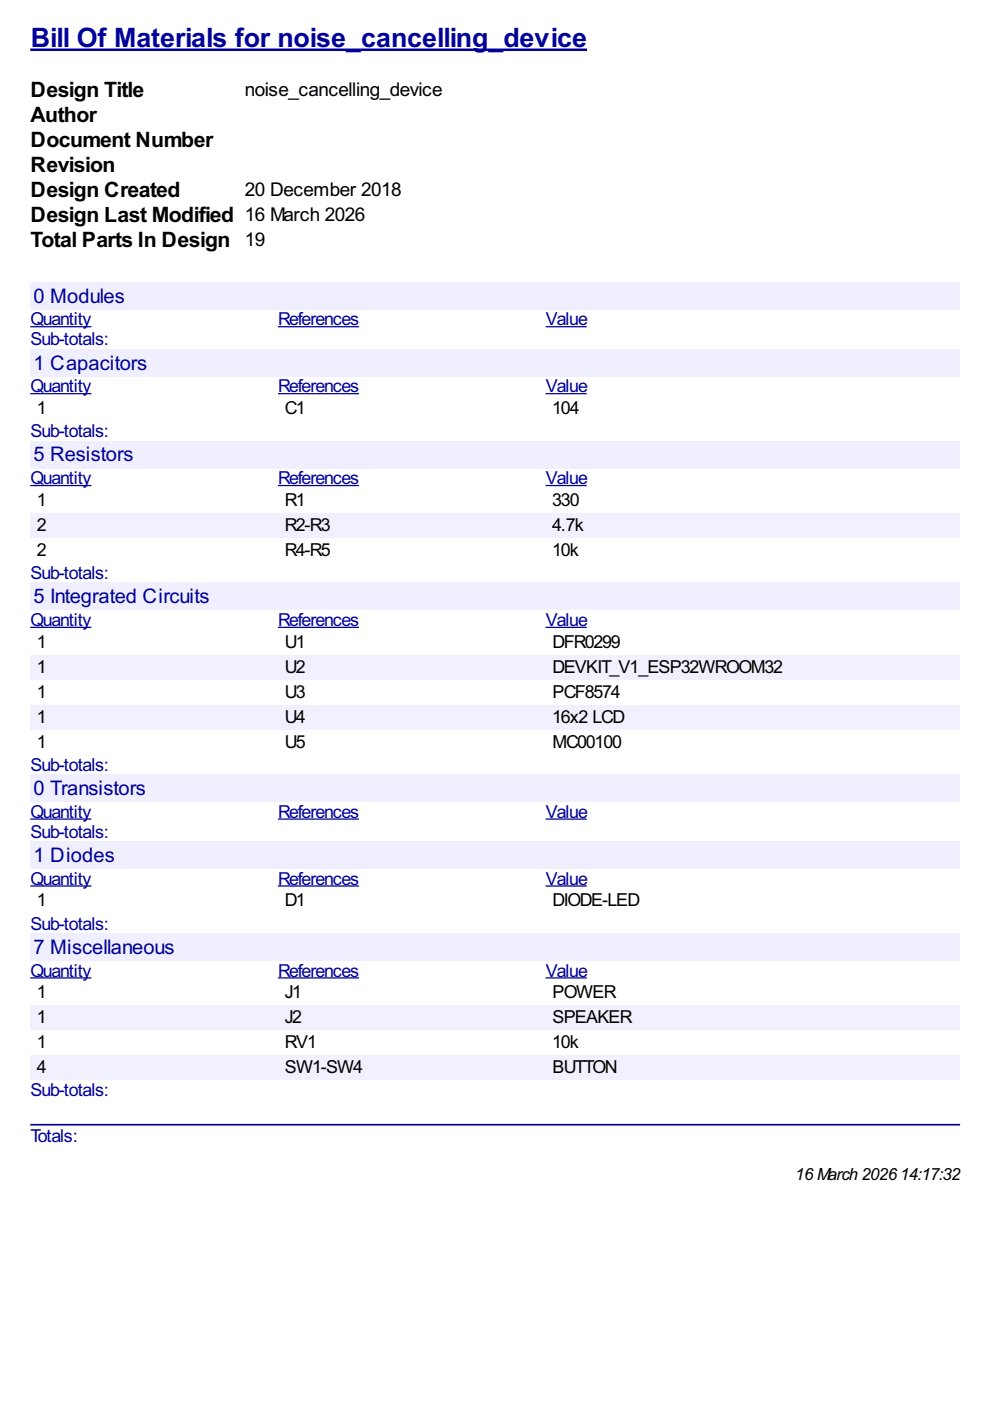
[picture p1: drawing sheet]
<svg xmlns="http://www.w3.org/2000/svg" width="210mm" height="297mm" viewBox="0 0 210 297" stroke-linecap="round" stroke-linejoin="round" font-family="sans-serif">
<defs><g id="words">
<text font-size="6.3" fill="#009" x="6.5" y="10">Bill Of Materials for noise_cancelling_device</text>
<g font-size="5">
<text x="6.5" y="20.6">Design Title</text>
<text x="6.5" y="25.9">Author</text>
<text x="6.5" y="31.2">Document Number</text>
<text x="6.5" y="36.5">Revision</text>
<text x="6.5" y="41.8">Design Created</text>
<text x="6.5" y="47.1">Design Last Modified 16 March 2026</text>
<text x="6.5" y="52.3">Total Parts In Design 19</text>
</g>
<g font-size="4.8" fill="#009">
<text x="7.1" y="64.2">0 Modules</text>
<text x="7.1" y="78.3">1 Capacitors</text>
<text x="7.1" y="97.8">5 Resistors</text>
<text x="7.1" y="127.9">5 Integrated Circuits</text>
<text x="7.1" y="168.5">0 Transistors</text>
<text x="7.1" y="182.7">1 Diodes</text>
<text x="7.1" y="202.2">7 Miscellaneous</text>
</g>
<g font-size="4.5">
<text x="51.9" y="20.3">noise_cancelling_device</text>
<text x="51.9" y="41.5">20 December 2018</text>
</g>
<g font-size="4.2" fill="#009">
<text x="6.5" y="69">Quantity</text>
<text x="59" y="69">References</text>
<text x="115.7" y="69">Value</text>
<text x="6.5" y="73.2">Sub-totals:</text>
<text x="6.5" y="83.2">Quantity</text>
<text x="59" y="83.2">References</text>
<text x="115.7" y="83.2">Value</text>
<text x="6.5" y="92.7">Sub-totals:</text>
<text x="6.5" y="102.7">Quantity</text>
<text x="59" y="102.7">References</text>
<text x="115.7" y="102.7">Value</text>
<text x="6.5" y="122.8">Sub-totals:</text>
<text x="6.5" y="132.7">Quantity</text>
<text x="59" y="132.7">References</text>
<text x="115.7" y="132.7">Value</text>
<text x="6.5" y="163.4">Sub-totals:</text>
<text x="6.5" y="173.4">Quantity</text>
<text x="59" y="173.4">References</text>
<text x="115.7" y="173.4">Value</text>
<text x="6.5" y="177.6">Sub-totals:</text>
<text x="6.5" y="187.6">Quantity</text>
<text x="59" y="187.6">References</text>
<text x="115.7" y="187.6">Value</text>
<text x="6.5" y="197.1">Sub-totals:</text>
<text x="6.5" y="207.1">Quantity</text>
<text x="59" y="207.1">References</text>
<text x="115.7" y="207.1">Value</text>
<text x="6.5" y="232.5">Sub-totals:</text>
<text x="6.5" y="242.1">Totals:</text>
</g>
<g font-size="4.2">
<text x="7.8" y="87.8">1</text>
<text x="60.4" y="87.8">C1</text>
<text x="117.1" y="87.8">104</text>
<text x="7.8" y="107.3">1</text>
<text x="60.4" y="107.3">R1</text>
<text x="117.1" y="107.3">330</text>
<text x="7.8" y="112.6">2</text>
<text x="60.4" y="112.6">R2-R3</text>
<text x="117.1" y="112.6">4.7k</text>
<text x="7.8" y="117.8">2</text>
<text x="60.4" y="117.8">R4-R5</text>
<text x="117.1" y="117.8">10k</text>
<text x="7.8" y="137.3">1</text>
<text x="60.4" y="137.3">U1</text>
<text x="117.1" y="137.3">DFR0299</text>
<text x="7.8" y="142.6">1</text>
<text x="60.4" y="142.6">U2</text>
<text x="117.1" y="142.6">DEVKIT_V1_ESP32WROOM32</text>
<text x="7.8" y="147.9">1</text>
<text x="60.4" y="147.9">U3</text>
<text x="117.1" y="147.9">PCF8574</text>
<text x="7.8" y="153.2">1</text>
<text x="60.4" y="153.2">U4</text>
<text x="117.1" y="153.2">16x2 LCD</text>
<text x="7.8" y="158.5">1</text>
<text x="60.4" y="158.5">U5</text>
<text x="117.1" y="158.5">MC00100</text>
<text x="7.8" y="192.2">1</text>
<text x="60.4" y="192.2">D1</text>
<text x="117.1" y="192.2">DIODE-LED</text>
<text x="7.8" y="211.7">1</text>
<text x="60.4" y="211.7">J1</text>
<text x="117.1" y="211.7">POWER</text>
<text x="7.8" y="216.9">1</text>
<text x="60.4" y="216.9">J2</text>
<text x="117.1" y="216.9">SPEAKER</text>
<text x="7.8" y="222.2">1</text>
<text x="7.8" y="227.5">4</text>
<text x="60.4" y="222.2">RV1</text>
<text x="60.4" y="227.5">SW1-SW4</text>
<text x="117.1" y="222.2">10k</text>
<text x="117.1" y="227.5">BUTTON</text>
</g>
<text font-size="4" x="168.6" y="250.3">16 March 202614:17:32</text>
</g></defs>
<path d="M6.4 10.6h118.1" fill="none" stroke="#009" stroke-width=".53"/>
<g fill="#efefff">
<path d="M6.4 59.8h197.2v5.8h-197.2z"/>
<path d="M6.9 60h19.3v4.8h-19.3z"/>
</g>
<path d="M6.4 69.3h13M58.9 69.3h17.2M115.7 69.3h8.7" fill="none" stroke="#009" stroke-width=".26"/>
<g fill="#efefff">
<path d="M6.4 74h197.2v5.8h-197.2z"/>
<path d="M6.9 74.3h24.1v4.8h-24.1z"/>
</g>
<path d="M6.4 83.5h13M58.9 83.5h17.2M115.7 83.5h8.7" fill="none" stroke="#009" stroke-width=".26"/>
<g fill="#efefff">
<path d="M6.4 93.5h197.2v5.7h-197.2z"/>
<path d="M6.9 93.6h21.2v4.8h-21.2z"/>
</g>
<path d="M6.4 102.9h13M58.9 102.9h17.2M115.7 102.9h8.7" fill="none" stroke="#009" stroke-width=".26"/>
<g fill="#f0f0fe">
<path d="M6.4 108.8h52.5v5.3h-52.5z"/>
<path d="M7.7 109h1.8v4.2h-1.8z"/>
<path d="M58.9 108.8h56.8v5.3h-56.8z"/>
<path d="M60.1 109h9.5v4.2h-9.5z"/>
<path d="M115.7 108.8h87.9v5.3h-87.9z"/>
<path d="M117 109h6.6v4.2h-6.6z"/>
</g>
<g fill="#efefff">
<path d="M6.4 123.6h197.2v5.7h-197.2z"/>
<path d="M6.9 123.8h37.3v4.7h-37.3z"/>
</g>
<path d="M6.4 133h13M58.9 133h17.2M115.7 133h8.7" fill="none" stroke="#009" stroke-width=".26"/>
<g fill="#f0f0fe">
<path d="M6.4 138.8h52.5v5.3h-52.5z"/>
<path d="M7.7 139.1h1.8v4.3h-1.8z"/>
<path d="M58.9 138.8h56.8v5.3h-56.8z"/>
<path d="M60.1 139.1h4.2v4.3h-4.2z"/>
<path d="M115.7 138.8h87.9v5.3h-87.9z"/>
<path d="M117 139.1h48.7v4.3h-48.7z"/>
<path d="M6.4 149.4h52.5v5.3h-52.5z"/>
<path d="M7.7 149.7h1.8v4.2h-1.8z"/>
<path d="M58.9 149.4h56.8v5.3h-56.8z"/>
<path d="M60.1 149.7h4.2v4.2h-4.2z"/>
<path d="M115.7 149.4h87.9v5.3h-87.9z"/>
<path d="M117 149.7h15.1v4.2h-15.1z"/>
</g>
<g fill="#efefff">
<path d="M6.4 164.2h197.2v5.8h-197.2z"/>
<path d="M6.9 164.5h23.8v4.8h-23.8z"/>
</g>
<path d="M6.4 173.7h13M58.9 173.7h17.2M115.7 173.7h8.7" fill="none" stroke="#009" stroke-width=".26"/>
<g fill="#efefff">
<path d="M6.4 178.4h197.2v5.8h-197.2z"/>
<path d="M6.9 178.5h17.2v4.8h-17.2z"/>
</g>
<path d="M6.4 187.9h13M58.9 187.9h17.2M115.7 187.9h8.7" fill="none" stroke="#009" stroke-width=".26"/>
<g fill="#efefff">
<path d="M6.4 197.9h197.2v5.7h-197.2z"/>
<path d="M6.9 198.1h29.9v4.8h-29.9z"/>
</g>
<path d="M6.4 207.3h13M58.9 207.3h17.2M115.7 207.3h8.7" fill="none" stroke="#009" stroke-width=".26"/>
<g fill="#f0f0fe">
<path d="M6.4 213.2h52.5v5.2h-52.5z"/>
<path d="M7.7 213.5h1.8v4.2h-1.8z"/>
<path d="M58.9 213.2h56.8v5.2h-56.8z"/>
<path d="M60.1 213.5h3.4v4.2h-3.4z"/>
<path d="M115.7 213.2h87.9v5.2h-87.9z"/>
<path d="M117 213.5h16.7v4.2h-16.7z"/>
<path d="M6.4 223.7h52.5v5.3h-52.5z"/>
<path d="M7.7 224h1.8v4.3h-1.8z"/>
<path d="M58.9 223.7h56.8v5.3h-56.8z"/>
<path d="M60.1 224h16.4v4.3h-16.4z"/>
<path d="M115.7 223.7h87.9v5.3h-87.9z"/>
<path d="M117 224h13.5v4.3h-13.5z"/>
</g>
<path d="M6.6 238.5h196.8" fill="none" stroke="#009" stroke-width=".35"/>
<use href="#words"/>
</svg>
